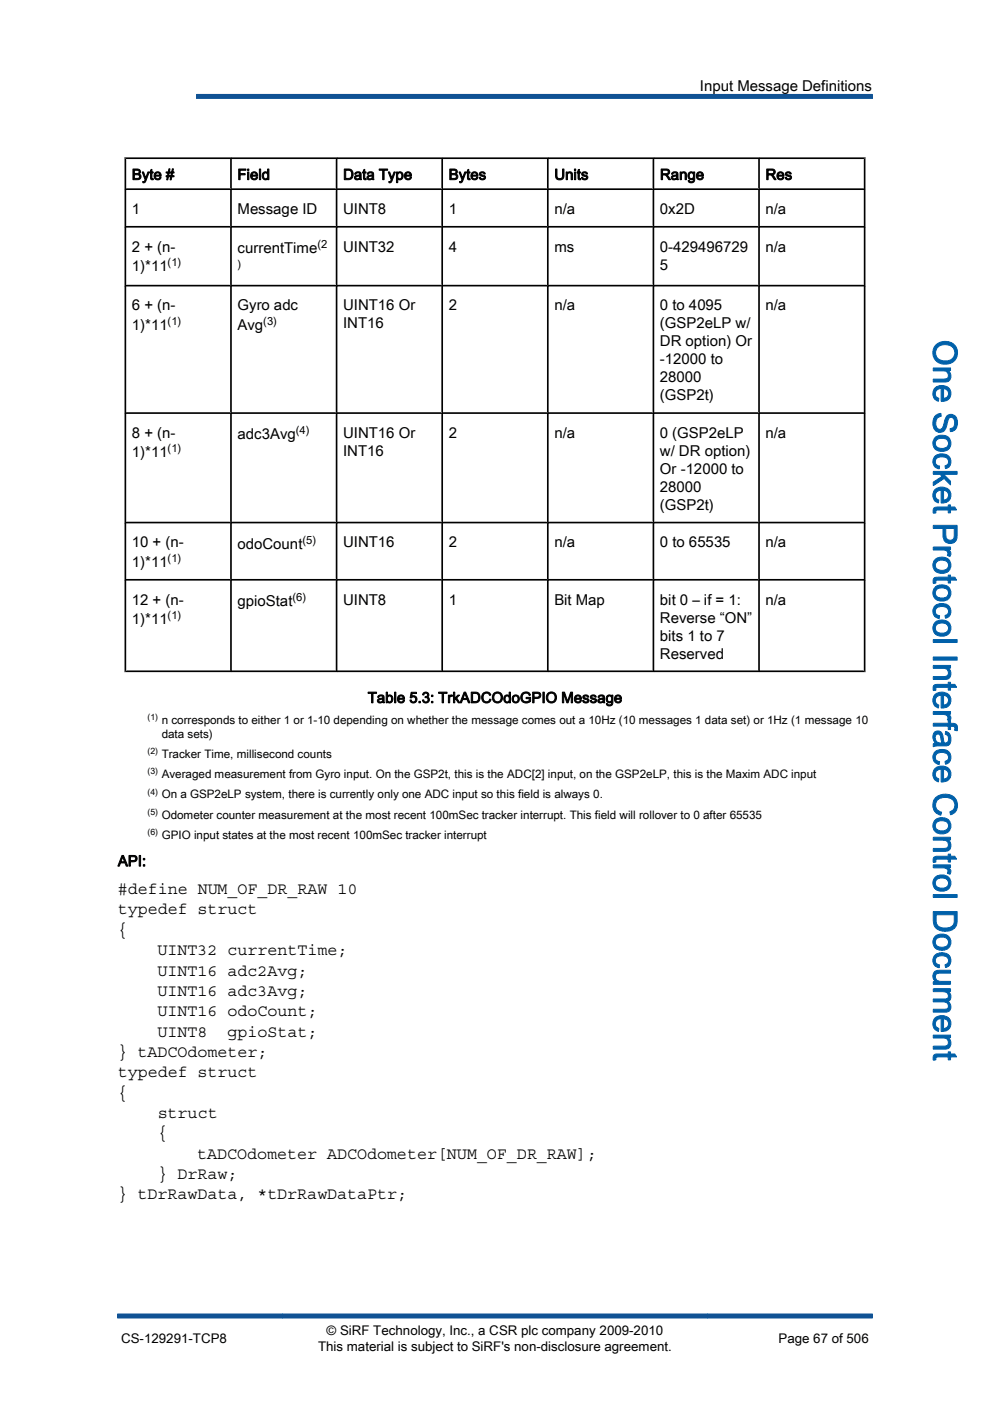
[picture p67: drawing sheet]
<svg xmlns="http://www.w3.org/2000/svg" width="210mm" height="297mm" viewBox="0 0 210 297" stroke-linecap="round" stroke-linejoin="round" font-family="sans-serif">
<defs><g id="words">
<text font-size="7.1" fill="#0060a9" x="198" y="72.1" transform="rotate(90 198 72.1)">One Socket Protocol Interface Control Document</text>
<g font-size="3.5">
<text x="25" y="189.6">#define NUM_OF_DR_RAW 10</text>
<text x="25" y="193.9">typedef struct</text>
<text x="25" y="198.2">{</text>
<text x="33.4" y="202.5">UINT32 currentTime;</text>
<text x="33.4" y="206.8">UINT16 adc2Avg;</text>
<text x="33.4" y="211.1">UINT16 adc3Avg;</text>
<text x="33.4" y="215.5">UINT16 odoCount;</text>
<text x="33.4" y="219.8">UINT8</text>
<text x="48.3" y="219.8">gpioStat;</text>
<text x="25" y="224.1">} tADCOdometer;</text>
<text x="25" y="228.4">typedef struct</text>
<text x="25" y="232.7">{</text>
<text x="33.4" y="237">struct</text>
<text x="33.5" y="241.3">{</text>
<text x="41.8" y="245.7">tADCOdometer ADCOdometer[NUM_OF_DR_RAW];</text>
<text x="33.4" y="250">} DrRaw;</text>
<text x="25" y="254.3">} tDrRawData, *tDrRawDataPtr;</text>
</g>
<g font-size="3.2">
<text x="148.5" y="19.3">Input Message Definitions</text>
<text x="28" y="38.1">Byte #</text>
<text x="50.4" y="38.1">Field</text>
<text x="72.8" y="38.1">Data Type</text>
<text x="95.2" y="38.1">Bytes</text>
<text x="117.6" y="38.1">Units</text>
<text x="140" y="38.1">Range</text>
<text x="162.4" y="38.1">Res</text>
<text x="28" y="45.4">1</text>
<text x="50.4" y="45.4">Message ID</text>
<text x="72.8" y="45.4">UINT8</text>
<text x="95.2" y="45.4">1</text>
<text x="117.6" y="45.4">n/a</text>
<text x="140" y="45.4">0x2D</text>
<text x="162.4" y="45.4">n/a</text>
<text x="28" y="53.3">2 + (n-</text>
<text x="50.4" y="53.7">currentTime</text>
<text x="72.8" y="53.3">UINT32</text>
<text x="95.2" y="53.3">4</text>
<text x="117.6" y="53.3">ms</text>
<text x="140" y="53.3">0-429496729</text>
<text x="162.4" y="53.3">n/a</text>
<text x="28" y="57.5">1)*11</text>
<text x="140" y="57.1">5</text>
<text x="28" y="65.8">6 + (n-</text>
<text x="50.4" y="65.8">Gyro adc</text>
<text x="72.8" y="65.8">UINT16 Or</text>
<text x="95.2" y="65.8">2</text>
<text x="117.6" y="65.8">n/a</text>
<text x="140" y="65.8">0 to 4095</text>
<text x="162.4" y="65.8">n/a</text>
<text x="28" y="70">1)*11</text>
<text x="50.4" y="70">Avg</text>
<text x="72.8" y="69.6">INT16</text>
<text x="140" y="69.6">(GSP2eLP w/</text>
<text x="140" y="73.4">DR option) Or</text>
<text x="140" y="77.2">-12000 to</text>
<text x="140" y="81">28000</text>
<text x="140" y="84.9">(GSP2t)</text>
<text x="28" y="92.8">8 + (n-</text>
<text x="50.4" y="93.2">adc3Avg</text>
<text x="72.8" y="92.8">UINT16 Or</text>
<text x="95.2" y="92.8">2</text>
<text x="117.6" y="92.8">n/a</text>
<text x="140" y="92.8">0 (GSP2eLP</text>
<text x="162.4" y="92.8">n/a</text>
<text x="28" y="97">1)*11</text>
<text x="72.8" y="96.6">INT16</text>
<text x="140" y="96.6">w/ DR option)</text>
<text x="140" y="100.5">Or -12000 to</text>
<text x="140" y="104.3">28000</text>
<text x="140" y="108.1">(GSP2t)</text>
<text x="28" y="116.1">10 + (n-</text>
<text x="50.4" y="116.4">odoCount</text>
<text x="72.8" y="116.1">UINT16</text>
<text x="95.2" y="116.1">2</text>
<text x="117.6" y="116.1">n/a</text>
<text x="140" y="116.1">0 to 65535</text>
<text x="162.4" y="116.1">n/a</text>
<text x="28" y="120.2">1)*11</text>
<text x="28" y="128.2">12 + (n-</text>
<text x="50.4" y="128.5">gpioStat</text>
<text x="72.8" y="128.2">UINT8</text>
<text x="95.2" y="128.2">1</text>
<text x="117.6" y="128.2">Bit Map</text>
<text x="140" y="128.2">bit 0 – if = 1:</text>
<text x="140" y="132">Reverse “ON”</text>
<text x="162.4" y="128.2">n/a</text>
<text x="28" y="132.3">1)*11</text>
<text x="140" y="135.8">bits 1 to 7</text>
<text x="140" y="139.6">Reserved</text>
<text x="78" y="149">Table 5.3: TrkADCOdoGPIO Message</text>
<text x="25" y="183.6">API:</text>
</g>
<g font-size="2.8">
<text x="25.7" y="284.8">CS-129291-TCP8</text>
<text x="67.5" y="286.4">This material is subject to SiRF's non-disclosure agreement.</text>
<text x="69.3" y="283.1">© SiRF Technology, Inc., a CSR plc company 2009-2010</text>
<text x="165.1" y="284.8">Page 67 of 506</text>
</g>
<g font-size="2.5">
<text x="34.3" y="153.5">n corresponds to either 1 or 1-10 depending on whether the message comes out a 10Hz (10 messages 1 data set) or 1Hz (1 message 10</text>
<text x="34.3" y="160.7">Tracker Time, millisecond counts</text>
<text x="34.3" y="156.4">data sets)</text>
<text x="34.3" y="165">Averaged measurement from Gyro input. On the GSP2t, this is the ADC[2] input, on the GSP2eLP, this is the Maxim ADC input</text>
<text x="34.3" y="169.3">On a GSP2eLP system, there is currently only one ADC input so this field is always 0.</text>
<text x="34.3" y="173.6">Odometer counter measurement at the most recent 100mSec tracker interrupt. This field will rollover to 0 after 65535</text>
<text x="34.3" y="177.9">GPIO input states at the most recent 100mSec tracker interrupt</text>
</g>
<g font-size="2.4">
<text x="67.3" y="52.6">(2</text>
<text x="35.6" y="56.4">(1)</text>
<text x="50.4" y="56.8">)</text>
<text x="35.6" y="68.9">(1)</text>
<text x="55.8" y="68.9">(3)</text>
<text x="35.6" y="95.9">(1)</text>
<text x="62.7" y="92.1">(4)</text>
<text x="35.6" y="119.1">(1)</text>
<text x="64.1" y="115.3">(5)</text>
<text x="35.6" y="131.3">(1)</text>
<text x="62" y="127.5">(6)</text>
</g>
<g font-size="1.8">
<text x="31.3" y="152.6">(1)</text>
<text x="31.3" y="159.9">(2)</text>
<text x="31.3" y="164.2">(3)</text>
<text x="31.3" y="168.5">(4)</text>
<text x="31.3" y="172.8">(5)</text>
<text x="31.3" y="177">(6)</text>
</g>
</g></defs>
<g fill="none" stroke="#000" stroke-width=".35">
<path d="M26.4 33.5h157.2M26.6 33.4v109.1M49 33.4v109.1M71.4 33.4v109.1M93.8 33.4v109.1M116.2 33.4v109.1M138.6 33.4v109.1M161 33.4v109.1M183.4 33.4v109.1M26.4 40.1h157.2M26.4 48.1h157.2M26.4 60.6h157.2"/>
<path d="M26.4 87.6h157.2M26.4 110.8h157.2M26.4 122.9h157.2M26.4 142.3h157.2"/>
</g>
<path d="M41.7 20.4h143.3M25 279h160" fill="none" stroke="#105294" stroke-width="1.1"/>
<use href="#words"/>
</svg>
